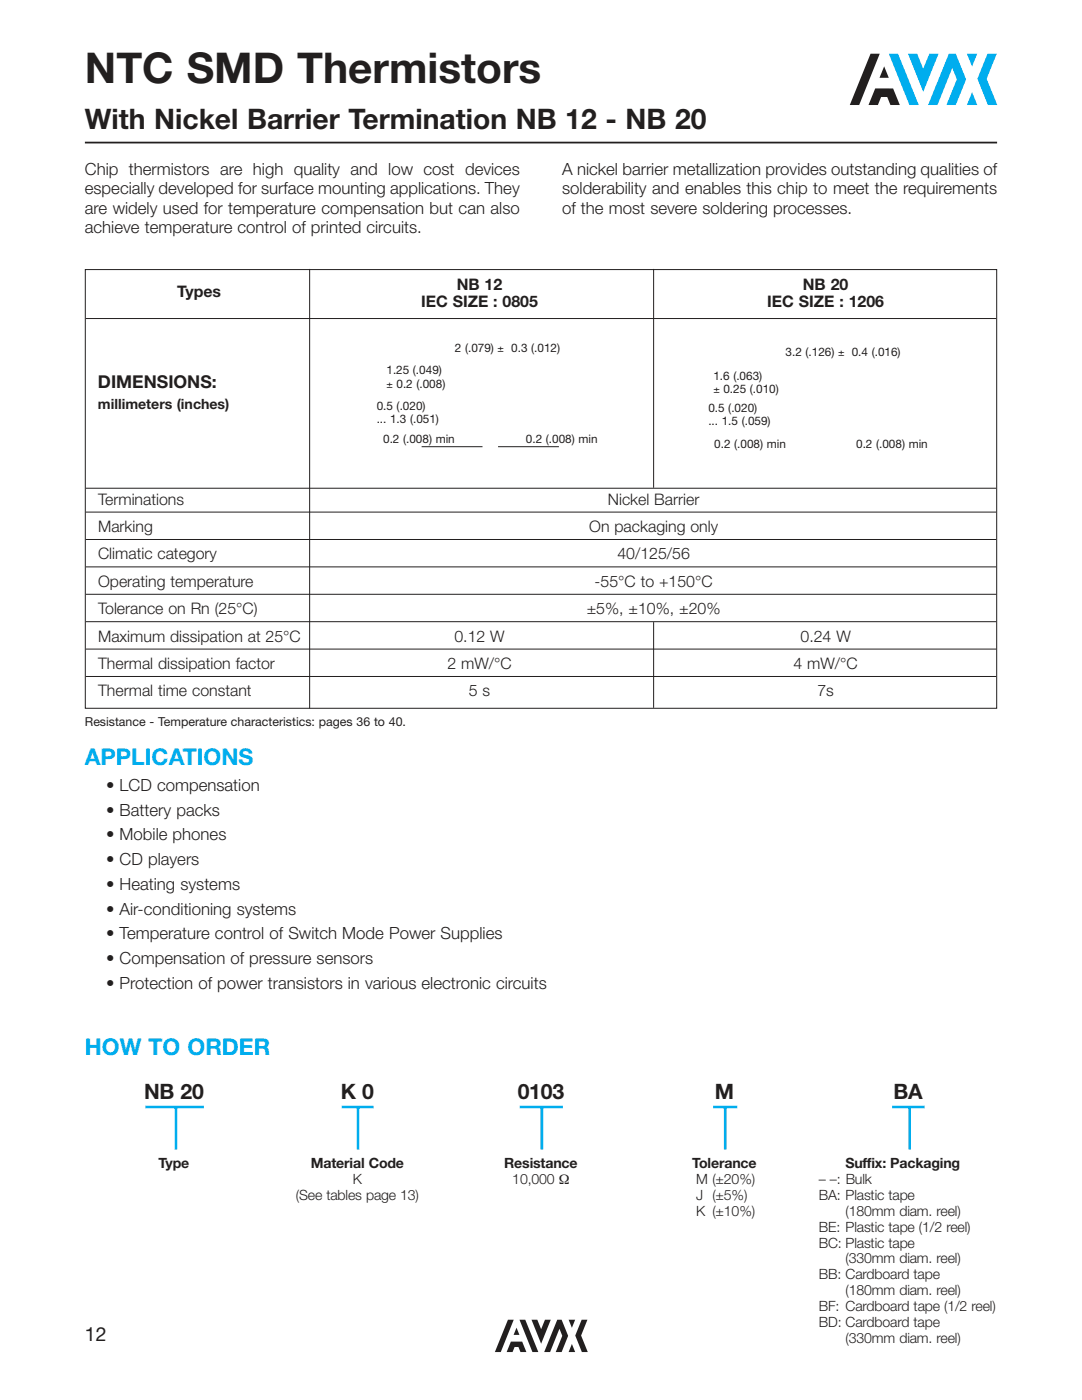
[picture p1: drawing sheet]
<svg xmlns="http://www.w3.org/2000/svg" width="216mm" height="279mm" viewBox="0 0 216 279" stroke-linecap="round" stroke-linejoin="round" font-family="sans-serif">
<defs><g id="words">
<text font-size="8.5" fill="#221f1f" x="16.9" y="16.6">NTC SMD Thermistors</text>
<text font-size="5.6" fill="#221f1f" x="16.9" y="25.8">With Nickel Barrier Termination NB 12 - NB 20</text>
<g font-size="4.6" fill="#00adee">
<text x="16.9" y="152.6">APPLICATIONS</text>
<text x="16.9" y="210.5">HOW TO ORDER</text>
</g>
<g font-size="4.2" fill="#221f1f">
<text x="28.7" y="219.3">NB 20</text>
<text x="68" y="219.3">K 0</text>
<text x="103.3" y="219.3">0103</text>
<text x="142.6" y="219.3">M</text>
<text x="178.3" y="219.3">BA</text>
</g>
<text font-size="3.9" fill="#221f1f" x="16.9" y="267.7">12</text>
<text font-size="3.5" fill="#221f1f" x="19.6" y="77.4">DIMENSIONS:</text>
<g font-size="3.4" fill="#221f1f">
<text x="16.9" y="34.8">Chip thermistors are high quality and low cost devices</text>
<text x="112.2" y="34.8">A nickel barrier metallization provides outstanding qualities of</text>
<text x="16.9" y="38.7">especially developed for surface mounting applications. They</text>
<text x="112.2" y="38.7">solderability and enables this chip to meet the requirements</text>
<text x="16.9" y="42.6">are widely used for temperature compensation but can also</text>
<text x="16.9" y="46.5">achieve temperature control of printed circuits.</text>
<text x="112.2" y="42.6">of the most severe soldering processes.</text>
<text x="21.2" y="157.8">• LCD compensation</text>
<text x="21.2" y="162.8">• Battery packs</text>
<text x="21.2" y="167.7">• Mobile phones</text>
<text x="21.2" y="172.7">• CD players</text>
<text x="21.2" y="177.6">• Heating systems</text>
<text x="21.2" y="182.5">• Air-conditioning systems</text>
<text x="21.2" y="187.5">• Temperature control of Switch Mode Power Supplies</text>
<text x="21.2" y="192.4">• Compensation of pressure sensors</text>
<text x="21.2" y="197.4">• Protection of power transistors in various electronic circuits</text>
</g>
<g font-size="3.2" fill="#221f1f">
<text x="35.4" y="59.2">Types</text>
<text x="91.1" y="57.8">NB 12</text>
<text x="160.2" y="57.8">NB 20</text>
<text x="84" y="61.4">IEC SIZE : 0805</text>
<text x="153.1" y="61.4">IEC SIZE : 1206</text>
<text x="19.6" y="100.7">Terminations</text>
<text x="121.3" y="100.7">Nickel Barrier</text>
<text x="19.6" y="106.2">Marking</text>
<text x="117.6" y="106.2">On packaging only</text>
<text x="19.6" y="111.6">Climatic category</text>
<text x="123.2" y="111.6">40/125/56</text>
<text x="19.6" y="117.1">Operating temperature</text>
<text x="118.7" y="117.1">-55°C to +150°C</text>
<text x="19.6" y="122.6">Tolerance on Rn (25°C)</text>
<text x="117.1" y="122.6">±5%, ±10%, ±20%</text>
<text x="19.6" y="128">Maximum dissipation at 25°C</text>
<text x="90.7" y="128">0.12 W</text>
<text x="159.7" y="128">0.24 W</text>
<text x="19.6" y="133.5">Thermal dissipation factor</text>
<text x="89.3" y="133.5">2 mW/°C</text>
<text x="158.3" y="133.5">4 mW/°C</text>
<text x="19.6" y="139">Thermal time constant</text>
<text x="93.5" y="139">5 s</text>
<text x="163.1" y="139">7s</text>
</g>
<g font-size="2.8" fill="#221f1f">
<text x="19.6" y="81.6">millimeters (inches)</text>
<text x="31.6" y="233.1">Type</text>
<text x="62" y="233.1">Material Code</text>
<text x="100.6" y="233.1">Resistance</text>
<text x="138.1" y="233.1">Tolerance</text>
<text x="168.7" y="233.1">Suffix: Packaging</text>
<text x="59" y="239.5">(See tables page 13)</text>
<text x="70.4" y="236.3">K</text>
<text x="102.2" y="236.3">10,000</text>
<text x="138.9" y="236.3">M (±20%)</text>
<text x="138.9" y="239.5">J (±5%)</text>
<text x="163.4" y="236.3">– –: Bulk</text>
<text x="163.4" y="239.5">BA: Plastic tape</text>
<text x="138.9" y="242.6">K (±10%)</text>
<text x="163.4" y="245.8">BE: Plastic tape (1/2 reel)</text>
<text x="168.7" y="242.6">(180mm diam. reel)</text>
<text x="163.4" y="249">BC: Plastic tape</text>
<text x="163.4" y="255.3">BB: Cardboard tape</text>
<text x="168.7" y="252.2">(330mm diam. reel)</text>
<text x="163.4" y="261.7">BF: Cardboard tape (1/2 reel)</text>
<text x="168.7" y="258.5">(180mm diam. reel)</text>
<text x="163.4" y="264.9">BD: Cardboard tape</text>
<text x="168.7" y="268">(330mm diam. reel)</text>
</g>
<text font-size="2.5" fill="#221f1f" x="16.9" y="144.8">Resistance - Temperature characteristics: pages 36 to 40.</text>
<g font-size="2.3" fill="#221f1f">
<text x="90.8" y="70.3">2 (.079)</text>
<text x="102" y="70.3">0.3 (.012)</text>
<text x="156.8" y="71.1">3.2 (.126)</text>
<text x="170" y="71.1">0.4 (.016)</text>
<text x="77.1" y="74.7">1.25 (.049)</text>
<text x="79.1" y="77.3">0.2 (.008)</text>
<text x="142.4" y="75.8">1.6 (.063)</text>
<text x="75.2" y="81.9">0.5 (.020)</text>
<text x="141.3" y="82.1">0.5 (.020)</text>
<text x="144.4" y="78.5">0.25 (.010)</text>
<text x="75.2" y="84.5">... 1.3 (.051)</text>
<text x="76.5" y="88.3">0.2 (.008) min</text>
<text x="104.9" y="88.3">0.2 (.008) min</text>
<text x="141.3" y="84.8">... 1.5 (.059)</text>
<text x="142.5" y="89.4">0.2 (.008) min</text>
<text x="170.8" y="89.4">0.2 (.008) min</text>
</g>
<text font-size="1.4" fill="#221f1f" x="111.5" y="236.3">Ω</text>
<g font-size="1.1" fill="#221f1f">
<text x="99.3" y="70.3">±</text>
<text x="167.2" y="71.1">±</text>
<text x="77.1" y="77.3">±</text>
<text x="142.4" y="78.5">±</text>
</g>
</g></defs>
<g fill="#00adee">
<path d="M192.9 10.7h2.1l-1 2.6z"/>
<path d="M197.1 10.7h1.8l-2 5 2.1 5.3h-1.9l-2.1-5.3z"/>
<path d="M194 18.4l1 2.6h-2.1z"/>
<path d="M189.3 10.7h1.4l2.1 5.1-2.1 5.2h-1.9l2.1-5.2-.9-2.2-2.9 7.4h-1.9z"/>
<path d="M181.2 10.7h1.8l1.2 3 1.2-3h1.9l-3.1 7.6z"/>
</g>
<path d="M176.4 13.2l.9 2.3h-1.8z" fill="#221f1f"/>
<path d="M177.4 10.7h1.8l4.1 10.3h-1.8z" fill="#00adee"/>
<g fill="#221f1f">
<path d="M173.7 10.7h1.8l-4.1 10.3h-1.8z"/>
<path d="M174.6 17.7h3.6l1.3 3.3h-1.8l-.7-1.6h-1.2l-.6 1.6h-1.9z"/>
<path d="M113.5 263.4h1.3l-.7 1.6z"/>
<path d="M116.1 263.4h1.1l-1.3 3.1 1.4 3.3h-1.2l-1.3-3.3z"/>
<path d="M114.1 268.2l.7 1.6h-1.3z"/>
<path d="M111.2 263.4h.9l1.3 3.2-1.3 3.2h-1.2l1.3-3.2-.6-1.4-1.8 4.6h-1.2z"/>
<path d="M106.1 263.4h1.1l.8 1.9 .7-1.9h1.2l-1.9 4.8z"/>
<path d="M103.1 265l.5 1.4h-1.1z"/>
<path d="M103.7 263.4h1.1l2.6 6.4h-1.2z"/>
<path d="M101.4 263.4h1.1l-2.6 6.4h-1.2z"/>
<path d="M101.9 267.7h2.3l.8 2.1h-1.1l-.4-1h-.8l-.4 1h-1.2z"/>
</g>
<path d="M16.9 28.5h182.1" fill="none" stroke="#221f1f" stroke-width=".35"/>
<path d="M17 53.8h181.9v87.6h-181.9zM17.1 63.6h181.7M17.1 97.4h181.7M17.1 102.2h181.7M17.1 107.7h181.7M17.1 113.1h181.7M17.1 118.6h181.7M17.1 124.1h181.7M17.1 129.5h181.7M17.1 135h181.7" fill="none" stroke="#221f1f" stroke-width=".2"/>
<path d="M16.9 32.5h182v17.2h-182z" fill="#fff"/>
<path d="M61.8 53.7v87.7" fill="none" stroke="#221f1f" stroke-width=".2"/>
<g fill="#221f1f" stroke="#221f1f" stroke-width=".2">
<path d="M84.1 89.1h12.2z"/>
<path d="M99.4 89.1h12.1z"/>
</g>
<path d="M16.9 143.1h81.5v4.1h-81.5z" fill="#fff"/>
<path d="M29 220.9h11.7M35.1 220.9v8.5M68.2 220.9h6.3M71.4 220.9v8.5M103.7 220.9h8.6M108.1 220.9v8.5M142.3 220.9h4.8M144.7 220.9v8.5M178 220.9h6.5M181.5 220.9v8.5" fill="none" stroke="#00adee" stroke-width=".53"/>
<path d="M130.4 53.7v43.6M130.4 124.2v17.1" fill="none" stroke="#221f1f" stroke-width=".2"/>
<use href="#words"/>
</svg>
